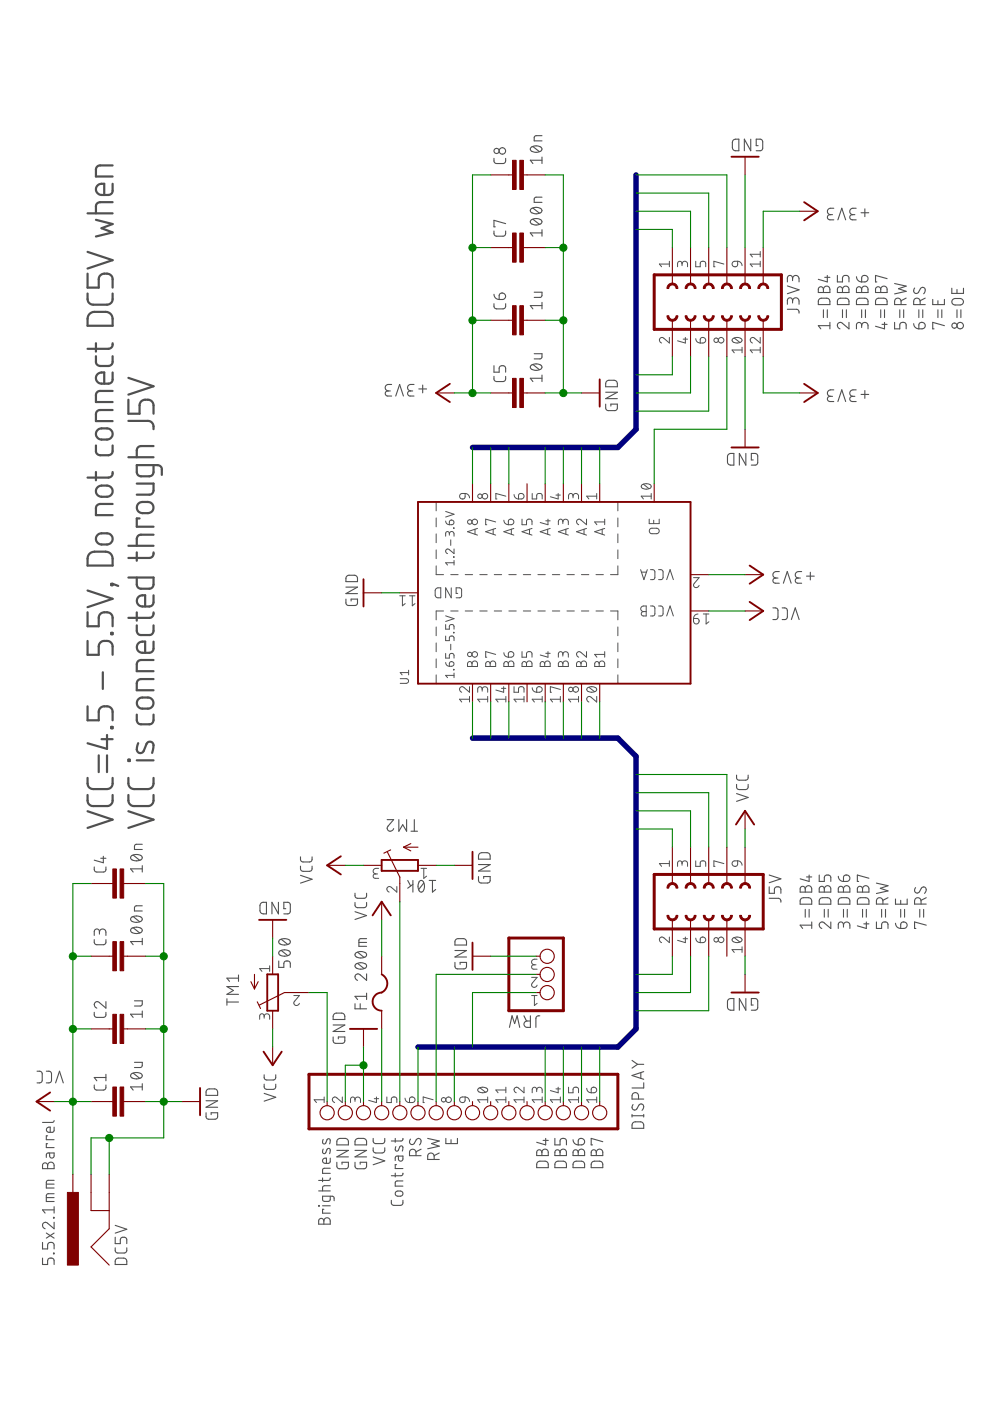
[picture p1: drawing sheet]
<svg xmlns="http://www.w3.org/2000/svg" width="210mm" height="297mm" viewBox="0 0 210 297" stroke-linecap="round" stroke-linejoin="round" font-family="sans-serif">
<g fill="none" stroke="#505050" stroke-width=".47">
<path d="M23.9 39v1.7l-.3 .4-.6 .2h-1.5a1.19 1.19 0 0 1-1.2-1.1 1.19 1.19 0 0 1 1.2-1.2h.6v2.3M23.9 35.1h-2.9l-.6 .4-.1 .4v1.5h3.6M18.6 58v3h2.3v-1.8a1.5 1.5 0 0 1 1.5-1.2 1.5 1.5 0 0 1 1.5 1.2v1.8M18.6 53.4l5.3 1.8-5.3 1.7M18.6 45.2h5.3M20.3 46.6l3.6 .9-2.4 .9 2.4 .9-3.6 .8M23.9 42.9h-2.7l-.6 .2-.2 .4-.1 1.7M18.6 62.2a2.2 2.2 0 0 0 .3 2l.8 .4h3l.5-.1 .4-.3a2.32 2.32 0 0 0 .3-2M18.9 66.7l.5-.4 .6-.2h2.7l.9 .6a3 3 0 0 1 .3 2.4h-5.3a3 3 0 0 1 .3-2.4zM20.3 75.5l.1 1.7 .4 .3 .4 .1h1.8l.6-.3 .3-.4v-1.4M20.3 72.8v1.7M23.9 79v1.7l-.3 .4-.4 .2h-1.7a1.19 1.19 0 0 1-1.2-1.1 1.19 1.19 0 0 1 1.2-1.2h.6v2.3"/>
<path d="M23.9 72.8l-.1 .7-.6 .4-4.6 .1M20.3 94.4l.1 1.7 .4 .3 .4 .1h1.8l.6-.3 .3-.3v-1.5M20.7 91.1a2.26 2.26 0 0 1 2-.3 1.19 1.19 0 0 1 1.2 1.2 1.19 1.19 0 0 1-1.2 1.2 2.26 2.26 0 0 1-2-.3l-.4-.8 .1-.5zM23.9 86.9l-2.9 .1-.6 .4-.1 .4v1.5h3.6M23.9 82.9h-2.9l-.6 .4-.1 .5v1.4h3.6M27.2 89.2h4.2a1.34 1.34 0 0 1 1.2 1.8M27.2 84.8v2.9h2.4v-1.8a1.51 1.51 0 0 1 1.5-1.2 1.51 1.51 0 0 1 1.5 1.2v1.8M27.2 96.9h5.4M27.2 80.1l5.4 1.8-5.4 1.8M32.6 98.6l-.1 1.7-.4 .6-2.2 .1-.5-.1-.3-.4-.1-1.9h4.4l.5 .1 .3 .4 .1 1.6M32.6 94.6h-2.7l-.5 .1-.4 .5v1.7M18.9 117.5l.5-.4 .6-.1h2.7l.9 .5a3 3 0 0 1 .3 2.4h-5.3a3 3 0 0 1 .3-2.4z"/>
<path d="M20.3 100.1v1.7M20.7 113.4a2.26 2.26 0 0 1 2-.3 1.19 1.19 0 0 1 1.2 1.2 1.19 1.19 0 0 1-1.2 1.1 2.26 2.26 0 0 1-2-.3l-.4-.7 .1-.6zM20.7 103.3a2.26 2.26 0 0 1 2-.3 1.19 1.19 0 0 1 1.2 1.1 1.19 1.19 0 0 1-1.2 1.2 2.26 2.26 0 0 1-2-.3l-.4-.7 .1-.6zM23.9 106.8l-2.9 .1-.6 .4-.1 .4v1.5h3.6M23.9 100.1l-.1 .7-.6 .4-4.6 .1M27.2 115.7h5.4M29 102.5h3.6v1.5l-.5 .8-3.1 .1M29 117.1v1.8M29.4 106.7a2.36 2.36 0 0 1 2-.3 1.19 1.19 0 0 1 1.1 1.2 1.19 1.19 0 0 1-1.1 1.2 2.36 2.36 0 0 1-2-.3l-.4-.7 .1-.6zM29.6 109.9h-.6v1.8h3.6M32.6 117.1l-.2 .8-.5 .4h-4.7M32.6 113.4l-3.2 .1-.4 .7v1.5"/>
<path d="M18.6 135.9v2.9h2.3v-1.7a1.41 1.41 0 0 1 2.1-1.2l.4 .2 .5 .7v2M18.6 129.8v3h2.3v-1.8a1.5 1.5 0 0 1 1.5-1.2 1.5 1.5 0 0 1 1.5 1.2v1.8M18.6 125.2l5.3 1.8-5.3 1.7M23.6 123.8h.3v.3h-.3zM23.6 134.2h.3v.3h-.3zM23.9 123.8l1.2 .4M27.2 122.4h5.4l-.2 2-.5 .4h-2l-.5-.1-.4-.5v-1.8M29 132.6l.1 1.6 .3 .3 .5 .1 2.2-.1 .4-.5 .1-1.4M29 129.8v1.8M32.6 139.9l-2.9 .1-.4 .2-.3 .6v1.5h3.6M32.6 136v1.5l-.3 .6-.6 .3h-1.5a1.19 1.19 0 0 1-1.2-1.2 1.19 1.19 0 0 1 1.2-1.2h.6v2.4M32.6 129.8l-.2 .8-.5 .4h-4.7"/>
<path d="M32.6 126.2v1.5l-.3 .6-.6 .3h-1.5a1.19 1.19 0 0 1-1.2-1.2 1.19 1.19 0 0 1 1.2-1.2h.6v2.4M18.6 149.8v2.9h2.3v-1.8a1.5 1.5 0 0 1 1.5-1.2 1.5 1.5 0 0 1 1.5 1.2v1.8M21.5 156.7h2.4M21.8 142.5v3.6M22.7 155.8v3l-4.1-1.2M23.6 154.1h.3v.3h-.3zM29 151.5l.1 1.6 .3 .4 .5 .1 2.2-.1 .4-.6 .1-1.4M29.3 157.6l-.2 .4a1.07 1.07 0 0 0 .6 1.7l.7-.3 .7-1.7a.77 .77 0 0 1 .8-.4 .77 .77 0 0 1 .7 .7l-.3 1.6M29.4 148.2a2.15 2.15 0 0 1 2-.3 1.17 1.17 0 0 1 1.1 1.2 1.17 1.17 0 0 1-1.1 1.1 2.15 2.15 0 0 1-2-.3l-.4-.7 .1-.5zM32.6 144h-2.9l-.4 .3-.3 .6v1.4h3.6M18.6 168.6a2.2 2.2 0 0 0 .3 2l.5 .3h3.3l.5-.1 .4-.3a2.21 2.21 0 0 0 .3-1.9M18.6 164.9a2.3 2.3 0 0 0 .3 2.1l.8 .3h3l.5-.1 .4-.3a2.32 2.32 0 0 0 .3-2"/>
<path d="M18.6 172l5.3 1.8-5.3 1.7M20.9 160.1v3.6M22.7 160.1v3.6M27.2 168.6a2.09 2.09 0 0 0 .4 2l.5 .3h3.3l.5-.1 .4-.3a2.29 2.29 0 0 0 .3-1.9M27.2 164.9a2.17 2.17 0 0 0 .4 2.1l.8 .3h3l.5-.1 .4-.3a2.4 2.4 0 0 0 .3-2M27.2 172l5.4 1.8-5.4 1.7M27.2 161.1h.3v.3h-.3zM29 161.2h3.6"/>
</g>
<g fill="none" stroke="#505050" stroke-width=".23">
<path d="M104.7 33.6l.1 .7 .5 .4 1.5-.1 .4-.3v-.7M112.6 31.2a1.72 1.72 0 0 1 2.3 .3v.1a1.53 1.53 0 0 1-2.3 .4l-.2-.4zM113 31.1l1.4 1.1M114.9 28.8h-1.2l-.3 .1-.1 .3v.7h1.6M114.9 33.3v1.4M114.9 34h-2.5l.6 .7M155.4 29.8a1.21 1.21 0 0 1 1.3-.3v2.5l-1-.1-.3-.2-.1-.4zM159.2 29.5v2.5l-1.4-2.5v2.5M160.7 30.9h-.4v-1.4h1l.4 .6v1.5l-.4 .3-1 .1M104.7 49l.1 .7 .5 .4h1.5l.4-.4v-.7M107.2 47.4l-2.5-.7v1.4h.3M112.6 46.6a1.72 1.72 0 0 1 2.3 .3v.1a1.53 1.53 0 0 1-2.3 .4l-.2-.4z"/>
<path d="M112.6 44.2a1.72 1.72 0 0 1 2.3 .3v.1a1.53 1.53 0 0 1-2.3 .5l-.2-.5zM113 46.5l1.4 1.1M113 44.1l1.4 1.1M114.9 41.8h-1.2l-.3 .1-.1 .3v.7h1.6M114.9 48.7v1.4M114.9 49.4h-2.5l.6 .7M168 59.1a.69 .69 0 0 1 .7-.7 .69 .69 0 0 1 .7 .7v.7M168 59.5v-.6a.55 .55 0 0 0-.5-.5 .55 .55 0 0 0-.6 .5v.9M174.9 58.8h1.1M175.4 58.4v1.4l-1.9-.6M176.5 45.5h-.5a.55 .55 0 0 0-.6 .6 .55 .55 0 0 0 .6 .5h.8M176.8 44.2h-.7a.68 .68 0 0 0-.7 .6 .68 .68 0 0 0 .7 .7"/>
<path d="M177.5 58.4v1.4h1.1v-.9a.7 .7 0 0 1 .7-.5 .7 .7 0 0 1 .7 .5v.9M177.7 46.6l.8-2.4 .8 2.4M181.3 45.5h-.6a.55 .55 0 0 0-.5 .6 .55 .55 0 0 0 .5 .5h.8M181.5 44.2h-.7a.68 .68 0 0 0-.6 .6 .68 .68 0 0 0 .6 .7M181.6 58.7l.3 .7 .8 .4M182.6 45.1h1.6M182.8 58.6a.71 .71 0 0 1 1.2 .1 .71 .71 0 0 1-.6 1.1h-.7zM183.4 44.3v1.6M188.1 59.1l-2.5-.7v1.4h.3M104.7 79.8l.1 .7 .5 .4 1.7-.1 .2-.5v-.5M104.7 77.5v1.4h1.1v-.8a.7 .7 0 0 1 .7-.6 .7 .7 0 0 1 .7 .6v.8M104.7 64.4l.1 .7 .5 .4 1.7-.1 .2-.5v-.5"/>
<path d="M104.7 62.4l.4 .8 .7 .3M105.9 62.4a.7 .7 0 0 1 1.2 .1 .7 .7 0 0 1-.6 1h-.7zM112.6 77.4a1.72 1.72 0 0 1 2.3 .3v.1a1.53 1.53 0 0 1-2.3 .5l-.2-.5zM113 77.3l1.4 1.1M113.3 75h1.6l-.1 1-1.5 .1M113.3 62h1.6v.7l-.2 .3-1.4 .1M114.9 64.1v1.4M114.9 79.5v1.4M114.9 64.8h-2.5l.6 .7M166.9 65.6h2.1l.3 .2 .1 .6M166.9 60.6l2.5 .8-2.5 .9M168 63.8a.69 .69 0 0 1 .7-.7 .69 .69 0 0 1 .7 .7v.7"/>
<path d="M168 64.2v-.5a.55 .55 0 0 0-.5-.6 .55 .55 0 0 0-.6 .6v.8M173.6 63.5l.6-.3 1.5 .2a1.19 1.19 0 0 1 .3 1.2h-2.5zM173.6 61l.5-.2 .4 .2 .1 .3a.69 .69 0 0 1 .7-.6 .69 .69 0 0 1 .7 .6v.7h-2.5zM174.6 61.3v.7M174.6 65.7v1.6M175.4 65.7v1.6M176 69h-2.5l.5 .7M176 68.3v1.4M177.7 63.5l.3-.3h1.5l.5 .5v.9h-2.5zM177.7 61l.5-.2 .3 .2 .1 .3a.69 .69 0 0 1 .7-.6 .69 .69 0 0 1 .7 .6v.7h-2.5zM178.6 61.3v.7M178.6 65.7v1.6"/>
<path d="M179.5 65.7v1.6M180 68.3v1.4l-1.4-1.1a.68 .68 0 0 0-1.1 .2 .68 .68 0 0 0 .6 .9M181.7 63.5l.4-.3h1.5l.4 .5v.9h-2.4zM181.7 61l.5-.2 .3 .2 .2 .3a.68 .68 0 0 1 .7-.6 .68 .68 0 0 1 .6 .6v.7h-2.4zM182.7 69a.68 .68 0 0 1 .7-.7 .68 .68 0 0 1 .6 .7v.7M182.7 69.4v-.5a.55 .55 0 0 0-.6-.5 .55 .55 0 0 0-.5 .5v.8M182.7 61.3v.7M182.7 65.7v1.6M183.5 65.7v1.6M185.8 63.5l.3-.3h1.5l.5 .5v.9h-2.5zM185.8 61l.5-.2 .3 .2 .1 .3a.68 .68 0 0 1 .7-.6 .68 .68 0 0 1 .7 .6v.7h-2.5zM186.7 61.3v.7"/>
<path d="M186.7 65.7v1.6M187 68.8h1.1M187.5 68.3v1.4l-1.9-.5M187.5 65.7v1.6M189.7 68.3v1.4h1.1v-.8a.69 .69 0 0 1 .7-.6 .69 .69 0 0 1 .6 .6v.8M189.7 60.1l2.4 .6-1.6 .5 1.6 .6-2.4 .5M190.8 65.7v1.6M191.1 64.6v-.7a.69 .69 0 0 0-.7-.7 .69 .69 0 0 0-.7 .7v.7h2.4M191.6 65.7v1.6M192.1 63.2l-1 .6M193.7 68.6l.3 .8 .8 .3M193.9 61.1a.61 .61 0 0 0-.1 .9 .61 .61 0 0 0 1 0l.4-.8a.59 .59 0 0 1 .8-.1 .59 .59 0 0 1 .1 .8l-.3 .4"/>
<path d="M194.8 65.7v1.6M195 68.5a.7 .7 0 0 1 1.1 .3 .7 .7 0 0 1-.6 .9h-.7v-1zM195.1 64.6v-.7a.69 .69 0 0 0-.7-.7 .69 .69 0 0 0-.7 .7v.7h2.5M195.6 65.7v1.6M196.2 63.2l-1.1 .6M197.8 63.5v1.1h2.4v-1.1M198.9 63.8v.8M198.9 65.7v1.6M199.7 65.7v1.6M200.2 69l-2.4-.7v1.4h.2M201.8 61.1v1.1h2.5v-1.1M201.9 63.6l.6-.3h1.1a.69 .69 0 0 1 .7 .7 .69 .69 0 0 1-.7 .7l-1.5-.2-.3-.5z"/>
<path d="M202.9 61.4v.8M202.9 65.7v1.6M203.7 65.7v1.6M82.8 82.9h-.6a.54 .54 0 0 0-.5 .5 .54 .54 0 0 0 .5 .6h.8M83 81.5h-.6a.69 .69 0 0 0-.7 .7 .69 .69 0 0 0 .7 .7M83.9 84l.8-2.5 .8 2.5M87.5 82.9h-.5a.54 .54 0 0 0-.6 .5 .54 .54 0 0 0 .6 .6h.8M87.8 81.5h-.7a.69 .69 0 0 0-.7 .7 .69 .69 0 0 0 .7 .7M88.8 82.5h1.6M89.6 81.6v1.7M114.9 80.2h-2.5l.6 .7M128.4 85.7l.1 1 .3 .3h1.7l.4-.3v-1h-1.4v.4"/>
<path d="M128.4 83.2h2.5l-2.5 1.3h2.5M128.5 80.9l.6-.3 1.5 .2a1.19 1.19 0 0 1 .3 1.2h-2.5zM154.4 96.4l.3-.2 .9-.1v2.5a1.19 1.19 0 0 1-1.2-.3l-.2-.4zM158.1 96.1v2.5l-1.3-2.5v2.5M159.7 97.5h-.4v-1.4l1.1 .1 .3 .5-.1 1.5-.3 .4h-1M176.5 84h-.5a.55 .55 0 0 0-.6 .6 .55 .55 0 0 0 .6 .5h.8M176.8 82.7h-.7a.69 .69 0 0 0-.7 .6 .69 .69 0 0 0 .7 .7M177.7 85.1l.8-2.4 .8 2.4M181.3 84h-.6a.55 .55 0 0 0-.5 .6 .55 .55 0 0 0 .5 .5h.8M181.5 82.7h-.7a.69 .69 0 0 0-.6 .6 .69 .69 0 0 0 .6 .7M182.6 83.6h1.6M183.4 82.8v1.7"/>
<path d="M73.3 127l.1 1 .3 .4h1.5l.5-.2 .1-1.2h-1.4v.4M73.3 124.5h2.5l-2.5 1.4h2.5M73.5 122.2l.3-.2h1.5l.5 .4v.9h-2.5zM163.9 128.9l.8 .1 .3 .4-.1 1.6-.3 .3-.7 .1M165 122.6h-.6a.55 .55 0 0 0-.5 .5 .55 .55 0 0 0 .5 .6h.8M165.2 121.2h-.7a.69 .69 0 0 0-.6 .7 .69 .69 0 0 0 .6 .7M165.8 128.9l.9 .1 .2 .4-.1 1.7-.2 .2-.8 .1M166.1 123.7l.8-2.5 .8 2.5M167.8 131.4l.8-2.5 .8 2.5M169.7 122.6h-.6a.55 .55 0 0 0-.5 .5 .55 .55 0 0 0 .5 .6h.9M170 121.2h-.7a.69 .69 0 0 0-.7 .7 .69 .69 0 0 0 .7 .7M171 122.2h1.6"/>
<path d="M171.8 121.3v1.7M30.2 179h-1.4l-.3 .4v.7h1.7M82.1 173.8h1.4l-1.2 1.3a.68 .68 0 0 0 .2 1.1 .68 .68 0 0 0 1-.5M84.6 173.8v2.4l.8-1.3 .8 1.3v-2.4M87.1 176.2h1.4M87.8 173.8v2.4M156.2 166.3v.7l.2 .3 .3 .1 1.7-.1 .2-.3v-.7M156.2 164.3v.8l.5 .3h1.5l.4-.3v-.8M156.2 168.3l2.4 .8-2.4 .8M20 199.2l.1 .9 .4 .2h1.6l.3-.4 .1-.7M20 183.8l.1 .9 .4 .2 1.7-.1 .2-.3 .1-.7M21.1 197.6a.69 .69 0 0 1 .7-.6 .69 .69 0 0 1 .7 .6v.7"/>
<path d="M21.1 198.1v-.6a.55 .55 0 0 0-.6-.6 .55 .55 0 0 0-.5 .6v.8M21.4 182h1.1M21.9 181.5v1.4l-1.9-.5M27.8 197a1.76 1.76 0 0 1 2.3 .1 .88 .88 0 0 1-1.2 .8 .89 .89 0 0 1-1.2-.8zM27.8 194.6a1.76 1.76 0 0 1 2.3 .1 .88 .88 0 0 1-1.2 .9 .89 .89 0 0 1-1.2-.9zM27.8 181.5a1.76 1.76 0 0 1 2.3 .2 .88 .88 0 0 1-1.2 .8 .89 .89 0 0 1-1.2-.8zM28.2 196.7l1.4 1.1M28.2 194.3l1.4 1.1M28.2 181.3l1.4 1.1M30.2 192l-1.4 .1-.3 .3v.7h1.7M30.2 183.5v1.4M30.2 198.9v1.4"/>
<path d="M30.2 199.6h-2.5l.5 .7M30.2 184.2h-2.5l.5 .7M55.3 191.6l.3-.3h.9v2.5a1.19 1.19 0 0 1-1.2-.3l-.2-.4v-1.1zM59 191.3v2.5l-1.3-2.5v2.5M59.2 199.4a1.76 1.76 0 0 1 2.3 .1 .88 .88 0 0 1-1.2 .9l-.3-.1a.69 .69 0 0 1-.7-.2 .69 .69 0 0 1-.1-.7zM59.6 199.1l1.4 1.1M60.6 192.7h-.4v-1.4h1l.3 .4v1.7l-.3 .3-1 .1M63.7 183.6v.8l.6 .3 1.7-.1 .1-.2 .1-.8M63.7 181.7l.1 .8 .5 .3 1.7-.2 .1-.2 .1-.7M63.7 185.6l2.5 .8-2.5 .8M75.3 191.3v.8l.5 .3 1.7-.1 .2-.2v-.8M75.3 189.4l.1 .8 .4 .3 1.7-.1 .2-.3v-.7"/>
<path d="M75.3 193.3l2.4 .8-2.4 .8M76.1 199.8h1.6M77.7 199h-1.4l-.2 .4v1.2h1.6M86.4 186.7l.7 1.1M87.5 186.7v2.4M87.5 187.5l-1.1 .8M88.9 186.9a.58 .58 0 0 1 .7-.2 .58 .58 0 0 1 .3 .6 1.42 1.42 0 0 1-.6 1.8 1.53 1.53 0 0 1-.4-2.2zM89.9 187.2l-1.1 1.4M91 186.7h1.4M91.7 186.7v2.4l.7-.5M96.6 199.3l.3-.3h1.5l.5 .5v.9h-2.4zM101.5 185.8v1l.3 .4h1.6l.5-.4v-1h-1.3v.4"/>
<path d="M101.5 183.3h2.4l-2.4 1.4h2.4M101.6 181.1l.6-.3 1.5 .1a1.21 1.21 0 0 1 .2 1.3h-2.4zM163.1 190.5h2.1l.3 .2 .1 .6M163.1 188v1.4h1.1v-.8a.7 .7 0 0 1 .7-.6 .7 .7 0 0 1 .7 .6v.8M163.1 185.5l2.5 .8-2.5 .9M169.8 188.1l.3-.2 .4 .1 .2 .5a.69 .69 0 0 1 .7-.7 .69 .69 0 0 1 .7 .7v.6h-2.4zM169.9 190.5l.4-.2 1.5 .2a1.27 1.27 0 0 1 .3 1.2h-2.4v-.9zM170.7 188.5v.6M170.7 192.8v1.7M171 185.9h1.1M171.6 185.5v1.4l-1.9-.6M171.6 192.8v1.7"/>
<path d="M172.1 196.2h-2.4l.5 .6M172.1 195.5v1.3M173.7 185.5v1.4h1.1v-.8a.71 .71 0 0 1 .7-.6 .71 .71 0 0 1 .6 .6v.8M173.8 188.1l.3-.2 .4 .1 .3 .5a.69 .69 0 0 1 .7-.7 .69 .69 0 0 1 .6 .7v.6h-2.4zM174 190.5l.4-.2 1.5 .2 .2 .3v.9h-2.4v-.9zM174.8 188.5v.6M174.8 192.8v1.7M175.6 192.8v1.7M176.1 195.5v1.3l-1.3-1.1a.68 .68 0 0 0-1.1 .2 .68 .68 0 0 0 .5 .9M177.7 185.8l.4 .8 .7 .3M177.9 188.1l.3-.2 .4 .1 .2 .5a.68 .68 0 0 1 .7-.7 .68 .68 0 0 1 .7 .7v.6h-2.5zM178 190.5l.4-.2 1.5 .2 .3 .3v.9h-2.5l.1-.9z"/>
<path d="M178.8 196.2a.68 .68 0 0 1 .7-.7 .68 .68 0 0 1 .7 .7v.6M178.8 196.6v-.6a.55 .55 0 0 0-.5-.5 .55 .55 0 0 0-.6 .5v.8M178.8 188.5v.6M178.8 192.8v1.7M178.9 185.7a.7 .7 0 0 1 1.2 .2 .7 .7 0 0 1-.6 1h-.7zM179.6 192.8v1.7M181.9 188.1l.3-.2 .4 .1 .3 .5a.68 .68 0 0 1 .7-.7 .68 .68 0 0 1 .6 .7v.6h-2.4zM182.1 190.5l.4-.2 1.5 .2 .2 .3v.9h-2.4v-.9zM182.9 188.5v.6M182.9 192.8v1.7M183.2 195.9h1M183.7 195.5v1.3l-1.9-.5"/>
<path d="M183.7 192.8v1.7M184.2 186.2l-2.4-.7v1.4h.3M185.8 195.5v1.3h1.1v-.8a.69 .69 0 0 1 .7-.5 .69 .69 0 0 1 .7 .5v.8M185.8 187.2l2.5 .6-1.7 .5 1.7 .6-2.5 .5M186.9 192.8v1.7M187.2 191.7v-.7a.69 .69 0 0 0-.7-.7 .69 .69 0 0 0-.7 .7v.7h2.5M187.7 192.8v1.7M188.3 190.3l-1.1 .6M189.9 195.7l.3 .8 .8 .3M189.9 190.6v1.1h2.4v-1.1M191 190.9v.8M191 192.8v1.7"/>
<path d="M191.2 195.6a.71 .71 0 0 1 1.1 .3 .71 .71 0 0 1-.7 .9h-.6v-.9zM191.8 192.8v1.7M194.1 188.2a.61 .61 0 0 0-.1 .9 .61 .61 0 0 0 .9 0l.4-.8a.63 .63 0 0 1 1 0 .63 .63 0 0 1-.1 .9l-.2 .2M195 192.8v1.7M195.3 191.7v-.7a.69 .69 0 0 0-.7-.7 .69 .69 0 0 0-.7 .7v.7h2.5M195.8 192.8v1.7M196.4 196.2l-2.5-.7v1.3h.3M196.4 190.3l-1.1 .6M20 214.6l.1 .9 .4 .2h1.6l.3-.4 .1-.7M22.5 212.4v1.3l-1.4-1.1a.68 .68 0 0 0-1.1 .2 .68 .68 0 0 0 .5 .9M28.5 212.2h1.7v.7l-.3 .4h-1.4M30.2 214.4v1.3"/>
<path d="M30.2 215h-2.5l.5 .7M48.1 212.4h2.5M48.1 211.8v1.3M50.6 209.2h-2.5l1.4 .8-1.4 .8h2.5M50.6 207.4h-2.5l.6 .7M50.6 206.7v1.4M59.1 203.8v1.3h1.1v-.8a.71 .71 0 0 1 .7-.6 .71 .71 0 0 1 .7 .6v.8M59.2 201.8a1.76 1.76 0 0 1 2.3 .1 .88 .88 0 0 1-1.2 .8h-.3a.69 .69 0 0 1-.7-.2 .69 .69 0 0 1-.1-.7zM59.6 201.5l1.4 1.1M70.6 219.9l.1 .9 .3 .4h1.6l.4-.2 .1-1.1h-1.4v.4M70.6 217.3h2.5l-2.5 1.4h2.5M70.8 215.1l.5-.3 1.5 .1a1.19 1.19 0 0 1 .3 1.3h-2.5z"/>
<path d="M75.3 212.8v1.1h2.4M75.4 204.5a1.72 1.72 0 0 1 2.3 .1v.2a1.47 1.47 0 0 1-2.2 .4l-.2-.2zM75.4 202.1a1.72 1.72 0 0 1 2.3 .2v.1a1.47 1.47 0 0 1-2.2 .4l-.2-.2zM75.8 204.3l1.4 1M75.8 201.9l1.4 1.1M76.4 212.8v1.1M77.7 206.5v1.4l-1.3-1.2a.68 .68 0 0 0-1.1 .2 .68 .68 0 0 0 .5 1M77.7 210.6v1.3M77.7 211.2h-2.4l.5 .7M96.5 204v1l.3 .4h1.6l.4-.2 .1-1.2h-1.3v.5M96.5 201.5h2.4l-2.4 1.4h2.4M108 217.8l.6-2.4 .5 1.6 .5-1.6 .6 2.4"/>
<path d="M111.1 215.4l.5 1.1M112.5 215.4v2.4h-.7a.68 .68 0 0 1-.7-.7 .68 .68 0 0 1 .7-.6h.7M114.4 215.4h-.4l-.4 .4v2M154.4 212a1.19 1.19 0 0 1 1.2-.3v2.5l-.9-.1-.3-.2-.2-.4zM158.1 211.7v2.5l-1.3-2.5v2.5M159.7 213.1h-.4v-1.4h1l.3 .4v1.7l-.3 .3-1 .1M7.9 227.1h.7l.4 .6-.1 1.5-.3 .4h-.7M9.8 227.1h.7l.4 .6v1.5l-.4 .4h-.7M11.5 239l-.2 .9-.9 .2a.58 .58 0 0 1-.5-.7 .58 .58 0 0 1 .7-.4v1.1M11.5 237.6l-.3 .4h-2.2M11.8 229.6l.8-2.5 .8 2.5M20 230l.1 .9 .4 .2h1.6l.3-.4 .1-.7"/>
<path d="M22.5 227.8v1.4M22.5 228.5h-2.5l.5 .7M27.8 227.8a1.76 1.76 0 0 1 2.3 .1 .88 .88 0 0 1-1.2 .8 .89 .89 0 0 1-1.2-.8zM28.2 227.5l1.4 1.1M28.5 225.2h1.7l-.2 1-1.5 .1M30.2 230.4h-2.5l.5 .7M30.2 229.8v1.3M43.7 235.9v1l.3 .4h1.6l.5-.4v-1h-1.3v.4M43.7 233.4h2.4l-2.4 1.4h2.4M43.8 231.1l.6-.2 1.5 .1a1.21 1.21 0 0 1 .2 1.2h-2.4zM56 229.9v.7l.6 .4 1.7-.1 .1-.3 .1-.7M56 227.9v.7l.6 .4 1.7-.1 .1-.3 .1-.7"/>
<path d="M56 231.8l2.5 .8-2.5 .9M134 236.3v.5M134 236.6h2.5M134 224.8l1.2 .9M134.1 238.1l.4-.2h1.5l.4 .4 .1 .9h-2.5zM134.2 234.2a.61 .61 0 0 0-.1 .9 .61 .61 0 0 0 .9 0l.4-.8a.63 .63 0 0 1 1 0 .63 .63 0 0 1-.1 .9l-.2 .2M135.2 225.7l-1.2 .8M135.2 225.7h1.3M135.4 233a1.21 1.21 0 0 0-.3-1.2l-.4-.2-.6 .3-.1 1.1h2.5M135.9 227.4v1.2M136.5 229.6v1.1h-2.5M136.5 236.3v.5"/>
<path d="M136.5 227.2l-2.5 .8 2.5 .8M9.1 246.7l.6-.2 .3 .2 .1 .4a.69 .69 0 0 1 .7-.7 .69 .69 0 0 1 .7 .7v.7h-2.5zM9.8 253.9h1.7M9.8 251.1h1.7M10.1 247.1v.7M10.1 240.8h-.3v.8h1.7M10.1 242.5h-.3v.8h1.7M10.5 244.5v.6a.48 .48 0 0 0 .5 .4 .48 .48 0 0 0 .5-.4v-.6h-1.4l-.2 .2-.1 .7M11.3 258.1l.2 .2zM11.5 259.1v1.4l-1.4-1.1a.68 .68 0 0 0-1.1 .2 .68 .68 0 0 0 .6 .9M11.5 253.1h-1.4l-.3 .4v1.2h1.7M11.5 250.3h-1.4l-.3 .4v1.2h1.7"/>
<path d="M11.5 255.8v1.4M11.5 256.5h-2.5l.6 .7M24.4 259.8l2.5 .8-2.5 .9M67.6 255.6l.1 .1zM67.6 252.5h2.4M67.7 258.5l.5-.2 .3 .2 .2 .4a.68 .68 0 0 1 .6-.7 .68 .68 0 0 1 .7 .7v.6h-2.4zM68.4 249.7v.8M68.4 255.7h1.6M68.5 243.6l-.1 .8 .3 .2 .4-.2 .3-.8h.5v1M68.5 241.6l-.1 .7 .3 .2 .4-.2 .3-.8h.5v1M68.7 258.9v.6M68.7 256.4h-.3v.8h1.6"/>
<path d="M70 253.6v.9l-.2 .2h-1l-.4-.2v-.9h2l.4 .3v.7M70 251.4l-1.5 .1-.1 1M70 249.7l-.2 .6h-2.2M70 247.7h-1.4l-.2 .4v.7h1.6M70 245.6l-.1 .9-1 .2a.58 .58 0 0 1-.5-.8 .58 .58 0 0 1 .8-.3v1.1M71.4 246.4v1l.4 .4h1.7l.4-.4v-1h-1.4v.4M71.4 243.9h2.5l-2.5 1.4h2.5M71.5 241.7l.6-.3h1.3l.5 .5v.8h-2.5zM75.3 246.4v1l.3 .4h1.7l.4-.4v-1h-1.3v.4M75.3 243.9h2.4l-2.4 1.4h2.4M75.4 241.7l.5-.3h1.4l.4 .5v.8h-2.4zM79.1 243.4v.7l.6 .4 1.7-.2 .2-.2v-.7"/>
<path d="M79.1 241.4v.7l.6 .4 1.7-.1 .2-.3v-.7M79.1 245.3l2.5 .8-2.5 .9M83 254.5v.7l.5 .4 1.7-.1 .2-.3v-.7M83.8 241.4v.8M83.8 248.7v.8M83.9 243.1l-.1 .7 .3 .3 .3-.1 .4-1h.5l.1 .3-.1 .8M84 252.6l.3-.1a.92 .92 0 0 1 1.1 .3v.4a.91 .91 0 0 1-.8 .5 .91 .91 0 0 1-.8-.5zM84.1 246.9h-.3v.9h1.6M84.5 245.1v.6a.48 .48 0 0 0 .5 .5 .48 .48 0 0 0 .4-.5v-.6h-1.3l-.3 .3v.7M85.4 250.4h-1.2l-.3 .1-.1 .3v.7h1.6M85.4 248.7l-.1 .5-.3 .1h-2M85.4 241.4v.3l-.2 .2h-2.2"/>
<path d="M87 241.5a.61 .61 0 0 0-.1 .9 .61 .61 0 0 0 .9 0l.5-.8a.59 .59 0 0 1 .8-.1 .59 .59 0 0 1 .1 .9l-.3 .3M88.2 245v-.7a.69 .69 0 0 0-.7-.7 .69 .69 0 0 0-.7 .7v.7h2.5M89.3 243.6l-1.1 .6M90.7 241.4l2.4 .5-1.6 .6 1.6 .5-2.4 .6M92.1 245.8v-.7a.69 .69 0 0 0-.7-.6 .69 .69 0 0 0-.7 .6v.7h2.4M93.1 244.5l-1 .5M94.5 241.4v1.1h2.5v-1.1M95.6 241.6v.9M113.9 244l.3-.2h.4l.3 .5a.68 .68 0 0 1 .7-.7 .68 .68 0 0 1 .6 .7v.7h-2.4zM114.1 246.3l.4-.1 1.5 .1 .2 .4v.9h-2.4v-.9zM114.9 244.3v.7M115.1 241.8h1.1"/>
<path d="M115.7 241.4v1.3l-1.9-.5M117.6 241.4v1.3h1.1v-.8a.69 .69 0 0 1 .7-.6 .69 .69 0 0 1 .7 .6v.8M117.8 244l.3-.2h.4l.2 .5a.68 .68 0 0 1 .7-.7 .68 .68 0 0 1 .7 .7v.7h-2.5zM117.9 246.3l.4-.1 1.5 .1 .3 .4v.9h-2.5l.1-.9zM118.7 244.3v.7M121.5 241.6l.3 .8 .8 .3M121.6 244l.3-.2h.4l.3 .5a.68 .68 0 0 1 .7-.7 .68 .68 0 0 1 .7 .7v.7h-2.5zM121.8 246.3l.4-.1 1.5 .1 .2 .4 .1 .9h-2.5v-.9zM122.6 244.3v.7M122.7 241.6a.7 .7 0 0 1 1.2 .1 .7 .7 0 0 1-.6 1h-.7zM125.5 244l.3-.2h.4l.2 .5a.69 .69 0 0 1 .7-.7 .69 .69 0 0 1 .7 .7v.7h-2.5zM125.6 246.3l.4-.1 1.5 .1 .3 .4v.9h-2.5l.1-.9z"/>
<path d="M126.4 244.3v.7M127.8 242.1l-2.5-.7v1.3h.3M9 266.7v1.4h1.1v-.8a.7 .7 0 0 1 .7-.6 .7 .7 0 0 1 .7 .6v.8M9 263.4v1.4h1.1v-.8a.7 .7 0 0 1 .7-.6 .7 .7 0 0 1 .7 .6v.8M9.8 261.4l1.7 1.1M11.3 265.7l.2 .1zM11.5 261.4l-1.7 1.1M24.4 264.6v.7l.2 .3 .4 .1 1.6-.1 .3-.3v-.7M24.4 262.3v1.4h1.1v-.8a.7 .7 0 0 1 .7-.6 .7 .7 0 0 1 .7 .6v.8M24.6 267l.3-.2h1.5l.5 .4v.9h-2.5z"/>
<circle cx="105.3" cy="32" r=".54"/>
<circle cx="106.5" cy="32" r=".69"/>
<circle cx="202.4" cy="69" r=".54"/>
<circle cx="203.6" cy="69" r=".68"/>
</g>
<g fill="none" stroke="#505050" stroke-width=".21">
<path d="M141.9 56h-2.1l.5 .6M141.9 55.4v1.2M144.6 56a.58 .58 0 0 1 .6-.6 .58 .58 0 0 1 .6 .6v.6M144.6 56.3v-.4a.48 .48 0 0 0-.5-.5 .48 .48 0 0 0-.4 .5v.7M147.5 55.4v1.2h1v-.7a.59 .59 0 0 1 .5-.5 .59 .59 0 0 1 .6 .5v.7M153.5 56l-2.1-.6v1.2h.2M155.4 55.5l1-.1v.7a.6 .6 0 0 1-.9 .4 .6 .6 0 0 1-.1-1zM156.4 55.4l.7 .3 .2 .6M161.2 56h-2.1l.4 .6M161.2 53.3v1.2M161.2 55.4v1.2M161.2 53.9h-2.1l.4 .6"/>
<path d="M141.9 71.5v1.2l-1.1-1a.58 .58 0 0 0-1 .2 .58 .58 0 0 0 .5 .8M144.8 71.9h1M145.3 71.5v1.2l-1.6-.4M147.5 71.8l.3 .7 .7 .2M148.6 71.7a.6 .6 0 0 1 1 .2 .6 .6 0 0 1-.6 .8h-.5zM155.4 71.8a1.34 1.34 0 0 1 1.9 .3 1.24 1.24 0 0 1-2.1 0zM155.7 71.7l1.2 .9M157.3 74.2h-2.1l.5 .6M157.3 73.6v1.2M161.2 71.5v1.2l-1.2-1a.58 .58 0 0 0-.9 .2 .58 .58 0 0 0 .4 .8M161.2 74.2h-2.1l.4 .6M161.2 73.6v1.2"/>
<path d="M92.5 106.4v1.9M92.5 109.8v1.9M92.5 113.2v1.9M92.5 116.6v1.8M92.5 120v1.8h1.5M94.5 110.5l.1 .4 .7 .4M94.5 108.4l1.8 .6-1.8 .6M95.3 113.2a.5 .5 0 0 1 .5-.5 .5 .5 0 0 1 .5 .5v.5M95.3 113.5v-.4a.39 .39 0 0 0-.4-.4 .39 .39 0 0 0-.4 .4v.6M95.4 110.4a.51 .51 0 0 1 .8 .2 .51 .51 0 0 1-.4 .7h-.5zM95.6 114.4v1.2M96.2 111.9l.1 .1z"/>
<path d="M96.2 118l.1 .2zM96.3 116.4v1l-1-.9a.48 .48 0 0 0-.8 .2 .48 .48 0 0 0 .4 .7M96.3 119.3h-1.8l.4 .5M96.3 118.8v1M97.6 104.8l1-.2v.7a.6 .6 0 0 1-.9 .4 .6 .6 0 0 1-.1-.9zM98.6 104.6l.7 .3 .2 .7M100.7 112.2v1.1M101.2 112l-2.1 .7 2.1 .8M104.6 112.2v1.1M105.1 110.7l-2.1-.6v1.2h.2M105.1 112l-2.1 .7 2.1 .8M106.8 110.3l.3 .7 .7 .3"/>
<path d="M107.3 105.2l-2.2-.6v1.2h.3M107.9 110.2a.61 .61 0 0 1 1 .2 .61 .61 0 0 1-.5 .9h-.6zM108.4 112.2v1.1M108.9 112l-2.1 .7 2.1 .8M109 104.9l.3 .6 .6 .3M110.1 104.8a.61 .61 0 0 1 1 .1 .61 .61 0 0 1-.6 .9h-.6zM110.7 110.1v1.2h.9v-.7a.59 .59 0 0 1 .6-.5 .59 .59 0 0 1 .6 .5v.7M112.3 112.2v1.1M112.8 112l-2.1 .7 2.1 .8M112.8 104.6v1.2h1v-.7a.59 .59 0 0 1 .6-.5 .59 .59 0 0 1 .6 .5v.7M115.7 110.4h.9M116.1 112.2v1.1"/>
<path d="M116.2 110.1v1.2l-1.7-.5M116.6 112l-2.1 .7 2.1 .8M117.9 105h.9M118.3 104.6v1.2l-1.6-.5M119.3 110.7a.58 .58 0 0 1 .6-.6 .58 .58 0 0 1 .6 .6v.6M119.3 111v-.4a.48 .48 0 0 0-.4-.5 .48 .48 0 0 0-.5 .5v.7M120 112.2v1.1M120.5 112l-2.1 .7 2.1 .8M121.5 105.2a.58 .58 0 0 1 .6-.6 .58 .58 0 0 1 .6 .6v.6M121.5 105.6v-.5a.48 .48 0 0 0-.5-.5 .48 .48 0 0 0-.5 .5v.7M123.8 112.2v1.1M124.4 110.1v1.2l-1.2-1a.58 .58 0 0 0-.9 .1 .58 .58 0 0 0 .4 .9"/>
<path d="M124.4 112l-2.2 .7 2.2 .8M126.5 104.6v1.2M126.5 105.2h-2.1l.5 .6M127.7 112.2v1.1M128.2 112l-2.1 .7 2.1 .8M128.2 110.7h-2.1l.5 .6M128.2 110.1v1.2M131 106.4v1.9M131 109.8v1.9M131 113.2v1.9M131 116.6v1.8M131 120v1.8h-1.6"/>
<path d="M136.1 102.8a1.6 1.6 0 0 1 1.9 .2 .86 .86 0 0 1-1.2 .7l-.7-.2-.1-.4zM136.4 102.7l1.2 .9M137.6 110.1v.9h2.2v-.9M137.9 112.1l1.3-.1a.58 .58 0 0 1 .6 .6 .58 .58 0 0 1-.6 .6l-1.3-.2-.2-.3zM138.1 105.2h-2.1l.4 .6M138.1 104.6v1.2M138.6 110.3v.7M84.8 126.3h1.1M85.3 126.3v2.1l.6-.4M86.8 126.3h1.2M87.4 126.3v2.1l.6-.4M92.4 124.9l.5-.3h.6v2.1h-.8l-.3-.2-.1-.3z"/>
<path d="M92.5 132.9v1.9M92.5 136.3v1.9M92.5 139.7v1.9M94 129.5h-1.5v1.9M94.5 138.5v1h.8v-.6a.51 .51 0 0 1 .5-.4 .51 .51 0 0 1 .5 .4v.6M94.5 134.9v.9h.8v-.6a.51 .51 0 0 1 .5-.4 .51 .51 0 0 1 .5 .4v.6M94.5 132.4v1h.8v-.6a.51 .51 0 0 1 .5-.4 .51 .51 0 0 1 .5 .4v.6M94.5 130.6l1.8 .6-1.8 .6M95.6 121.8h1.5M95.6 129.5h1.5M95.6 136.6v1.2M95.7 124.6v2.1l-1.2-2.1v2.1"/>
<path d="M96.2 134.1l.1 .1zM97 125.8h-.3v-1.2l.9 .1 .3 .2v1.6l-.3 .2h-.9M98.6 121.8h1.6M98.6 129.5h1.6M101.7 121.8h1.6M101.7 129.5h1.6M104.8 121.8h1.6M104.8 129.5h1.6M105.1 138.7l-2.1-.5v1.1h.2M106.8 138.4l.3 .7 .7 .2M107.9 121.8h1.6M107.9 129.5h1.6"/>
<path d="M107.9 138.3a.61 .61 0 0 1 1 .2 .61 .61 0 0 1-.5 .8h-.6zM110.7 138.2v1.1h.9v-.7a.59 .59 0 0 1 .6-.5 .59 .59 0 0 1 .6 .5v.7M111 121.8h1.5M111 129.5h1.5M114 121.8h1.6M114 129.5h1.6M115.7 138.5h.9M116.2 138.2v1.1l-1.7-.4M117.1 121.8h1.6M117.1 129.5h1.6M119.3 138.7a.58 .58 0 0 1 .6-.5 .58 .58 0 0 1 .6 .5v.6M119.3 139.1v-.5a.48 .48 0 0 0-.4-.4 .48 .48 0 0 0-.5 .4v.7"/>
<path d="M120.2 121.8h1.6M120.2 129.5h1.6M123.3 121.8h1.5M123.3 129.5h1.5M124.4 138.2v1.1l-1.2-1a.58 .58 0 0 0-.9 .2 .58 .58 0 0 0 .4 .8M126.4 121.8h1.5M126.4 129.5h1.5M128.2 138.2v1.1M128.2 138.7h-2.1l.5 .6M129.4 129.5h1.6v1.9M131 132.9v1.9M131 136.3v1.9"/>
<path d="M131 139.7v1.9M135.8 120.8l.7 2.1 .7-2.1M136 121.3h1.1M136.1 128.6l.9-.1v2.1h-.6a.47 .47 0 0 1-.4-.5 .47 .47 0 0 1 .4-.4l-.3-.2-.3-.3zM136.4 129.7h.6M137.9 120.8h.7l.3 .4-.1 1.4-.2 .3h-.7M137.9 128.5h.7l.3 .4-.1 1.4-.2 .3h-.7M139.6 120.8h.7l.3 .4-.1 1.4-.2 .3h-.7M139.6 128.5h.7l.3 .4-.1 1.4-.2 .3h-.7M141.4 122.9l.7-2.1 .7 2.1M141.4 130.6l.7-2.1 .7 2.1M147 122.5h1.2l-1 1.2a.58 .58 0 0 0 .2 .9 .58 .58 0 0 0 .8-.5"/>
<path d="M147 131.1h.8a.59 .59 0 0 1 .4 .7 .59 .59 0 0 1-.6 .5 .59 .59 0 0 1-.6-.6zM148 130.2l-.7 .3-.3 .6M149.1 130.2h1.2M149.7 130.2v2.1l.6-.5M84.9 143.9h1.2a.5 .5 0 0 1 .5 .5 .5 .5 0 0 1-.5 .5h-1.2M86.6 142.6h-1.7l.4 .5M86.6 142.1v1M92.5 143.1v1.8M94.5 140.5l.3 .6 .5 .2M95.4 140.4a.51 .51 0 0 1 .8 .2 .51 .51 0 0 1-.4 .7h-.5zM96.2 141.9l.1 .1zM96.3 142.7v1"/>
<path d="M96.3 143.2h-1.8l.4 .5M99.3 140.4l.5-.1 .3 .4a.58 .58 0 0 1 .6-.6 .58 .58 0 0 1 .5 .6v.6h-2.1zM99.5 145.6v1.2l-1.1-1a.58 .58 0 0 0-.9 .1 .58 .58 0 0 0 .4 .9M99.5 148.3h-2.1l.5 .5M99.5 147.7v1.1M100.1 140.7v.6M102.2 146.2a.58 .58 0 0 1 .6-.6 .58 .58 0 0 1 .6 .6v.6M102.2 146.5v-.5a.48 .48 0 0 0-.4-.4 .48 .48 0 0 0-.5 .4v.8M103.1 140.4l.5-.1 .3 .4a.58 .58 0 0 1 .6-.6 .58 .58 0 0 1 .6 .6v.6h-2.1zM103.4 147.7v1.1M103.4 148.3h-2.1l.4 .5M103.9 140.7v.6"/>
<path d="M106.3 145.9h1M106.8 145.6v1.2l-1.7-.5M107 140.4l.5-.1 .3 .4a.58 .58 0 0 1 .6-.6 .58 .58 0 0 1 .5 .6v.6h-2.1zM107.3 147.7v1.1M107.3 148.3h-2.2l.5 .5M107.8 140.7v.6M109 145.6v1.2h.9v-.8a.59 .59 0 0 1 .6-.4 .59 .59 0 0 1 .6 .4v.8M110.8 140.4l.5-.1 .3 .4a.58 .58 0 0 1 .6-.6 .58 .58 0 0 1 .6 .6v.6h-2.1zM111.1 147.7v1.1M111.1 148.3h-2.1l.5 .5M111.6 140.7v.6M112.8 145.8l.3 .7 .7 .3"/>
<path d="M113.9 145.7a.61 .61 0 0 1 1 .2 .61 .61 0 0 1-.5 .9h-.6zM114.7 140.4l.5-.1 .3 .4a.58 .58 0 0 1 .6-.6 .58 .58 0 0 1 .5 .6v.6h-2.1zM115 147.7v1.1M115 148.3h-2.2l.5 .5M115.5 140.7v.6M118.5 140.4l.5-.1 .3 .4a.58 .58 0 0 1 .6-.6 .58 .58 0 0 1 .6 .6v.6h-2.1zM118.8 147.7v1.1M118.8 148.3h-2.1l.5 .5M118.8 146.2l-2.1-.6v1.2h.2M119.3 140.7v.6M122.4 140.4l.5-.1 .3 .4a.58 .58 0 0 1 .6-.6 .58 .58 0 0 1 .6 .6v.6h-2.2zM122.7 147.7v1.1"/>
<path d="M122.7 148.3h-2.2l.5 .5M123.2 140.7v.6M124.5 145.9a1.34 1.34 0 0 1 2 .3 1.24 1.24 0 0 1-2.1 0zM124.9 145.7l1.1 .9M126.2 140.4l.5-.1 .3 .4a.58 .58 0 0 1 .6-.6 .58 .58 0 0 1 .6 .6v.6h-2.1zM126.5 147.7v1.1l-1.2-1a.58 .58 0 0 0-.9 .2 .58 .58 0 0 0 .5 .8M127 140.7v.6M131 143.1v1.8M80.1 185.3h-.5a.47 .47 0 0 0-.5 .5 .47 .47 0 0 0 .5 .4h.7M80.3 184.1h-.6a.59 .59 0 0 0-.6 .6 .59 .59 0 0 0 .6 .6M84.1 188v1.1l-1.1-1a.59 .59 0 0 0-1 .2 .59 .59 0 0 0 .5 .8M89.3 184.1h1.1"/>
<path d="M89.9 184.1v2.1l.5-.4M141.9 198.7v1.2l-1.1-1.1a.59 .59 0 0 0-1 .2 .59 .59 0 0 0 .5 .9M141.9 182.5v1.2M141.9 183.1h-2.1l.5 .6M144.6 183.1a.58 .58 0 0 1 .6-.6 .58 .58 0 0 1 .6 .6v.6M144.6 183.5v-.5a.48 .48 0 0 0-.5-.5 .48 .48 0 0 0-.4 .5v.7M144.8 199h1M145.3 198.7v1.2l-1.6-.5M147.5 182.5v1.2h1v-.7a.59 .59 0 0 1 .5-.5 .59 .59 0 0 1 .6 .5v.7M147.5 198.9l.3 .7 .7 .3M148.6 198.8a.6 .6 0 0 1 1 .2 .6 .6 0 0 1-.6 .9h-.5zM153.5 183.1l-2.1-.6v1.2h.2"/>
<path d="M155.4 198.9a1.34 1.34 0 0 1 1.9 .4 1.24 1.24 0 0 1-2.1 0zM155.4 182.6l1-.1v.7a.59 .59 0 0 1-.9 .4 .59 .59 0 0 1-.1-1zM155.7 198.8l1.2 .9M156.4 182.5l.7 .3 .2 .7M56 215.5a.58 .58 0 0 1 .6-.6 .58 .58 0 0 1 .6 .6v.6M56 215.9v-.5a.48 .48 0 0 0-.5-.5 .48 .48 0 0 0-.4 .5v.7M57.2 205.4h-2.1l.4 .6M57.2 204.8v1.2M62.3 211.1h1.2l-1 1.2a.58 .58 0 0 0 .2 .9 .58 .58 0 0 0 .8-.5M112.7 207.2h1.2l-1 1.2a.58 .58 0 0 0 .2 .9 .58 .58 0 0 0 .8-.4M112.7 211.1h1.2M113.3 211.1v2.1l.6-.5"/>
<path d="M113.6 204.6h-.4a.47 .47 0 0 0-.5 .4 .47 .47 0 0 0 .5 .5h.7M113.9 203.4h-.6a.59 .59 0 0 0-.6 .6 .59 .59 0 0 0 .6 .6M157.3 200.7v1.2M157.3 201.3h-2.1l.5 .6M68.7 233.2h-2.1l.5 .6M68.7 232.6v1.2M72.6 232.6v1.2l-1.2-1a.58 .58 0 0 0-.9 .1 .58 .58 0 0 0 .5 .9M75.3 233.2a.58 .58 0 0 1 .6-.6 .58 .58 0 0 1 .5 .6v.6M75.3 233.5v-.4a.48 .48 0 0 0-.5-.5 .48 .48 0 0 0-.5 .5v.7M79.4 232.9h.9M79.8 232.6v1.2l-1.6-.5M82 232.6v1.2h1v-.7a.59 .59 0 0 1 .6-.5 .59 .59 0 0 1 .5 .5v.7"/>
<path d="M85.9 232.8l.2 .7 .7 .3M87 232.7a.61 .61 0 0 1 .9 .2 .61 .61 0 0 1-.5 .9h-.6zM91.8 233.2l-2.1-.6v1.2h.3M97.6 232.7l1-.1v.7a.59 .59 0 0 1-.9 .4 .59 .59 0 0 1-.1-1zM98.6 232.6l.7 .3 .2 .6M101.4 230.8a1.34 1.34 0 0 1 2 .3 1.24 1.24 0 0 1-2.1 0zM101.7 230.6l1.2 1M103.4 233.2h-2.1l.4 .6M103.4 232.6v1.2M107.3 233.2h-2.2l.5 .6M107.3 230.5v1.2M107.3 232.6v1.2"/>
<path d="M107.3 231.1h-2.2l.5 .6M111.1 230.5v1.2l-1.2-1a.58 .58 0 0 0-.9 .2 .58 .58 0 0 0 .5 .8M111.1 233.2h-2.1l.5 .6M111.1 232.6v1.2M113.8 231.1a.58 .58 0 0 1 .6-.6 .58 .58 0 0 1 .6 .6v.6M113.8 231.5v-.5a.48 .48 0 0 0-.5-.5 .48 .48 0 0 0-.5 .5v.7M115 233.2h-2.2l.5 .6M115 232.6v1.2M117.9 230.9h.9M118.3 230.5v1.2l-1.6-.5M118.8 233.2h-2.1l.5 .6M118.8 232.6v1.2"/>
<path d="M120.5 230.5v1.2h1v-.7a.59 .59 0 0 1 .6-.5 .59 .59 0 0 1 .6 .5v.7M122.7 233.2h-2.2l.5 .6M122.7 232.6v1.2M124.4 230.7l.3 .7 .6 .3M125.5 230.7a.61 .61 0 0 1 1 .1 .61 .61 0 0 1-.6 .9h-.6zM126.5 233.2h-2.1l.5 .6M126.5 232.6v1.2"/>
<circle cx="151.8" cy="72.1" r=".47"/>
<circle cx="152.9" cy="72.1" r=".59"/>
<circle cx="99.6" cy="110.7" r=".47"/>
<circle cx="100.7" cy="110.7" r=".59"/>
<circle cx="101.8" cy="105.2" r=".47"/>
<circle cx="102.8" cy="105.2" r=".59"/>
<circle cx="99.6" cy="138.8" r=".47"/>
<circle cx="100.7" cy="138.7" r=".59"/>
<circle cx="121" cy="146.2" r=".47"/>
<circle cx="122.1" cy="146.2" r=".6"/>
<circle cx="151.8" cy="199.3" r=".47"/>
<circle cx="152.9" cy="199.3" r=".59"/>
<circle cx="94.1" cy="233.2" r=".47"/>
<circle cx="95.1" cy="233.2" r=".6"/>
</g>
<path d="M138.7 58.3h27v11.5h-27zM107.9 198.9h11.5v15.4h-11.5zM138.7 185.4h23.1v11.6h-23.1zM65.5 227.8h65.5v11.5h-65.5z" fill="none" stroke="#800000" stroke-width=".63"/>
<g fill="none" stroke="#800000" stroke-width=".23">
<path d="M104 37.1h4.7M111 37.1h4.6M158 33.2v3.9M104 52.5h4.7M111 52.5h4.6M142.6 52.5v7.7M146.4 52.5v7.7M150.3 52.5v7.7M154.1 52.5v7.7M158 52.5v7.7M161.8 52.5v7.7M169.5 44.8h3.9"/>
<path d="M104 67.9h4.7M111 67.9h4.6M142.6 67.9v7.7M146.4 67.9v7.7M150.3 67.9v7.7M154.1 67.9v7.7M158 67.9v7.7M161.8 67.9v7.7M92.5 83.3h3.8M104 83.3h4.7M111 83.3h4.6M123.3 83.3h3.8"/>
<path d="M158 91v3.9M169.5 83.3h3.9M100.2 102.6v3.8M104 102.6v3.8M107.9 102.6v3.8M111.7 102.6v3.8M115.6 102.6v3.8M119.4 102.6v3.8M123.3 102.6v3.8M127.1 102.6v3.8M138.7 102.6v3.8M77.1 125.7h3.8"/>
<path d="M84.8 125.7h3.8M146.4 121.8h3.9M146.4 129.5h3.9M158 121.8h3.8M158 129.5h3.8M100.2 144.9v3.9M104 144.9v3.9M107.9 144.9v3.9M111.7 144.9v3.9M115.6 144.9v3.9M119.4 144.9v3.9M123.3 144.9v3.9"/>
<path d="M127.1 144.9v3.9M85.6 179.6h3M85.6 179.6l1.5 .8M87.1 178.9l-1.5 .7M142.6 179.6v7.7M146.4 179.6v7.7M150.3 179.6v7.7M154.1 179.6v7.7M158 171.9v3.9M158 179.6v7.7M19.3 187.3h4.6M26.2 187.3h4.7"/>
<path d="M57.8 195v3.9M69.4 183.5h3.8M77.1 183.5h3.8M80.9 191.2v3.8M82.1 180.6l2.7 5.4v5.2M82.8 180.2l-1.4 .7M88.6 183.5h3.9M96.3 183.5h3.9M142.6 195v7.7M146.4 195v7.7M150.3 195v7.7M154.1 195v7.7"/>
<path d="M158 195v7.7M19.3 202.7h4.6M19.3 218.1h4.6M26.2 202.7h4.7M26.2 218.1h4.7M53.2 208.1l.8 1.6M54 206.6v3.1M54.5 212.4l.7 1.4M54.7 208.1l-.7 1.6M57.8 202.7v3.9M57.8 214.3v3.8M65.5 210.4h-5.2l-5.3 2.7"/>
<path d="M77.1 218.1v3.9M80.9 202.7v3.9M80.9 214.3v3.8M100.2 202.7h3.8M113.7 210.4h.8M113.7 206.6h.8M113.7 202.7h.8M158 206.6v3.8M7.7 233.6h3.9M19.3 233.6h4.6M26.2 233.6h4.7M38.6 233.6h3.8"/>
<path d="M57.8 222v3.8M69.4 233.6v.8M73.2 233.6v.8M77.1 233.6v.8M80.9 233.6v.8M84.8 233.6v.8M88.6 233.6v.8M92.5 233.6v.8M96.3 233.6v.8M100.2 233.6v.8M104 233.6v.8M107.9 233.6v.8"/>
<path d="M111.7 233.6v.8M115.6 233.6v.8M119.4 233.6v.8M123.3 233.6v.8M127.1 233.6v.8M15.5 249v3.8M19.3 249v7.7h3.9M23.2 249v11.5l-3.9 3.9 3.9 3.8"/>
<circle cx="116" cy="206.6" r="1.5"/>
<circle cx="116" cy="202.8" r="1.5"/>
<circle cx="116" cy="210.5" r="1.5"/>
<circle cx="69.4" cy="235.9" r="1.5"/>
<circle cx="73.2" cy="235.9" r="1.5"/>
<circle cx="77.1" cy="235.9" r="1.5"/>
<circle cx="80.9" cy="235.9" r="1.5"/>
<circle cx="84.8" cy="235.9" r="1.5"/>
<circle cx="88.6" cy="235.9" r="1.5"/>
<circle cx="92.5" cy="235.9" r="1.5"/>
<circle cx="96.3" cy="235.9" r="1.5"/>
<circle cx="100.2" cy="235.9" r="1.5"/>
<circle cx="104" cy="235.9" r="1.5"/>
<circle cx="107.9" cy="235.9" r="1.5"/>
<circle cx="111.7" cy="235.9" r="1.5"/>
<circle cx="115.6" cy="235.9" r="1.5"/>
<circle cx="119.4" cy="235.9" r="1.5"/>
<circle cx="123.3" cy="235.9" r="1.5"/>
<circle cx="127.1" cy="235.9" r="1.5"/>
</g>
<g fill="none" stroke="#800000" stroke-width=".4">
<path d="M155.1 33.2h5.8M170.5 42.9l2.9 1.9-2.9 1.9M95.4 81.4l-2.9 1.9 2.9 1.9M127.1 80.4v5.8M155.1 94.9h5.8M170.5 81.4l2.9 1.9-2.9 1.9M88.6 106.4h57.8v38.5h-57.8zM158.9 119.9l2.9 1.9-2.9 2M77.1 122.8v5.8M158.9 127.6l2.9 1.9-2.9 2M156 174.8l2-2.9 1.9 2.9M54.9 195h5.8"/>
<path d="M72.3 181.5l-2.9 2 2.9 1.9M79 194.1l1.9-2.9 1.9 2.9M80.9 182.3h7.7v2.3h-7.7zM100.2 180.6v5.8M100.2 199.9v5.7M56.7 206.6h2.3v7.7h-2.3zM74.2 218.1h5.8M80.9 206.6a2.1 2.1 0 0 1 1.2 2.3 2.1 2.1 0 0 1-1.9 1.7 1.92 1.92 0 0 0-1.2 2.1 1.92 1.92 0 0 0 1.9 1.6M155.1 210.4h5.8M10.6 231.6l-2.9 2 2.9 1.9M42.4 230.7v5.8M55.9 223l1.9 2.8 1.9-2.8"/>
</g>
<g fill="#800000" stroke="#800000" stroke-width=".21">
<path d="M149.5 60.3a1.15 1.15 0 0 1 1.2-.2 1.15 1.15 0 0 1 .7 1.1h-.4a.77 .77 0 0 0-.7-.8 .77 .77 0 0 0-.8 .8h-.4l.1-.5z" fill-rule="evenodd"/>
<path d="M145.6 60.3a1.15 1.15 0 0 1 1.3-.2 1.15 1.15 0 0 1 .7 1.1h-.4a.77 .77 0 0 0-.8-.8 .77 .77 0 0 0-.8 .8h-.3v-.5z" fill-rule="evenodd"/>
<path d="M141.8 60.3a1.15 1.15 0 0 1 1.2-.2 1.15 1.15 0 0 1 .7 1.1h-.4a.77 .77 0 0 0-.7-.8 .77 .77 0 0 0-.8 .8h-.4l.1-.5z" fill-rule="evenodd"/>
<path d="M149.1 67h.4a.77 .77 0 0 0 .8 .7 .77 .77 0 0 0 .7-.7h.4a1.15 1.15 0 0 1-1.1 1.1 1.15 1.15 0 0 1-1.2-1.1z" fill-rule="evenodd"/>
<path d="M145.3 67h.3a.77 .77 0 0 0 .8 .7 .77 .77 0 0 0 .8-.7h.4a1.15 1.15 0 0 1-1.2 1.1 1.15 1.15 0 0 1-1.1-1.1z" fill-rule="evenodd"/>
<path d="M141.4 67h.4a.77 .77 0 0 0 .8 .7 .77 .77 0 0 0 .7-.7h.4a1.15 1.15 0 0 1-1.1 1.1 1.15 1.15 0 0 1-1.2-1.1z" fill-rule="evenodd"/>
<path d="M157.2 60.3a1.15 1.15 0 0 1 1.3-.2 1.15 1.15 0 0 1 .6 1.1h-.4a.77 .77 0 0 0-.7-.8 .77 .77 0 0 0-.8 .8h-.4l.1-.5z" fill-rule="evenodd"/>
<path d="M153.4 60.3a1.15 1.15 0 0 1 1.2-.2 1.15 1.15 0 0 1 .7 1.1h-.4a.77 .77 0 0 0-.8-.8 .77 .77 0 0 0-.7 .8h-.4v-.5z" fill-rule="evenodd"/>
<path d="M156.8 67h.4a.77 .77 0 0 0 .8 .7 .77 .77 0 0 0 .7-.7h.4a1.15 1.15 0 0 1-1.1 1.1 1.15 1.15 0 0 1-1.2-1.1z" fill-rule="evenodd"/>
<path d="M153 67h.4a.77 .77 0 0 0 .7 .7 .77 .77 0 0 0 .8-.7h.4a1.15 1.15 0 0 1-1.2 1.1 1.15 1.15 0 0 1-1.1-1.1z" fill-rule="evenodd"/>
<path d="M161.1 60.3a1.15 1.15 0 0 1 1.2-.2 1.15 1.15 0 0 1 .7 1.1h-.4a.77 .77 0 0 0-.8-.8 .77 .77 0 0 0-.7 .8h-.4v-.5z" fill-rule="evenodd"/>
<path d="M160.7 67h.4a.77 .77 0 0 0 .7 .7 .77 .77 0 0 0 .8-.7h.4a1.15 1.15 0 0 1-1.2 1.1 1.15 1.15 0 0 1-1.1-1.1z" fill-rule="evenodd"/>
<path d="M149.5 187.4a1.16 1.16 0 0 1 1.3-.2 1.16 1.16 0 0 1 .6 1.1h-.4a.77 .77 0 0 0-.7-.8 .77 .77 0 0 0-.8 .8h-.4l.1-.4z" fill-rule="evenodd"/>
<path d="M145.6 187.4a1.16 1.16 0 0 1 1.3-.2 1.16 1.16 0 0 1 .7 1.1h-.4a.77 .77 0 0 0-.8-.8 .77 .77 0 0 0-.8 .8h-.3v-.4z" fill-rule="evenodd"/>
<path d="M141.8 187.4a1.16 1.16 0 0 1 1.2-.2 1.16 1.16 0 0 1 .7 1.1h-.4a.77 .77 0 0 0-.7-.8 .77 .77 0 0 0-.8 .8h-.4l.1-.4z" fill-rule="evenodd"/>
<path d="M149.1 194.1h.4a.77 .77 0 0 0 .8 .7 .77 .77 0 0 0 .7-.7h.4a1.15 1.15 0 0 1-1.1 1.1 1.15 1.15 0 0 1-1.2-1.1z" fill-rule="evenodd"/>
<path d="M145.3 194.1h.3a.77 .77 0 0 0 .8 .7 .77 .77 0 0 0 .8-.7h.4a1.15 1.15 0 0 1-1.2 1.1 1.15 1.15 0 0 1-1.1-1.1z" fill-rule="evenodd"/>
<path d="M141.4 194.1h.4a.77 .77 0 0 0 .8 .7 .77 .77 0 0 0 .7-.7h.4a1.15 1.15 0 0 1-1.1 1.1 1.15 1.15 0 0 1-1.2-1.1z" fill-rule="evenodd"/>
<path d="M157.2 187.4a1.16 1.16 0 0 1 1.3-.2 1.16 1.16 0 0 1 .6 1.1h-.4a.77 .77 0 0 0-.7-.8 .77 .77 0 0 0-.8 .8h-.4l.1-.4z" fill-rule="evenodd"/>
<path d="M153.4 187.4a1.16 1.16 0 0 1 1.2-.2 1.16 1.16 0 0 1 .7 1.1h-.4a.77 .77 0 0 0-.8-.8 .77 .77 0 0 0-.7 .8h-.4v-.4z" fill-rule="evenodd"/>
<path d="M156.8 194.1h.4a.77 .77 0 0 0 .8 .7 .77 .77 0 0 0 .7-.7h.4a1.15 1.15 0 0 1-1.1 1.1 1.15 1.15 0 0 1-1.2-1.1z" fill-rule="evenodd"/>
<path d="M153 194.1h.4a.77 .77 0 0 0 .7 .7 .77 .77 0 0 0 .8-.7h.4a1.15 1.15 0 0 1-1.2 1.1 1.15 1.15 0 0 1-1.1-1.1z" fill-rule="evenodd"/>
</g>
<g fill="#800000" stroke="#800000" stroke-width=".21">
<path d="M25.5 230.5h.7v6.1h-.7z"/>
<path d="M23.9 230.5h.8v6.1h-.8z"/>
<path d="M25.5 215.1h.7v6.1h-.7z"/>
<path d="M23.9 215.1h.8v6.1h-.8z"/>
<path d="M25.5 199.6h.7v6.2h-.7z"/>
<path d="M23.9 199.6h.8v6.2h-.8z"/>
<path d="M25.5 184.2h.7v6.2h-.7z"/>
<path d="M23.9 184.2h.8v6.2h-.8z"/>
<path d="M110.2 80.2h.8v6.2h-.8z"/>
<path d="M108.7 80.2h.7v6.2h-.7z"/>
<path d="M110.2 64.8h.8v6.2h-.8z"/>
<path d="M108.7 64.8h.7v6.2h-.7z"/>
<path d="M110.2 49.4h.8v6.2h-.8z"/>
<path d="M108.7 49.4h.7v6.2h-.7z"/>
<path d="M110.2 34h.8v6.2h-.8z"/>
<path d="M108.7 34h.7v6.2h-.7z"/>
<path d="M14.3 252.8h2.3v15.4h-2.3z"/>
</g>
<path d="M134.9 37.1v53.9l-3.9 3.9h-30.8M100.2 156.5h30.8l3.9 3.9v57.7l-3.9 3.9h-42.4" fill="none" stroke="#000080" stroke-width="1.2"/>
<g fill="none" stroke="#008000" stroke-width=".23">
<path d="M104 37.1h-3.8v46.2M115.6 37.1h3.8v46.2M134.9 37.1h19.2v15.4M158 37.1v15.4M100.2 52.5h3.8M115.6 52.5h3.8M134.9 40.9h15.4v11.6M134.9 44.8h11.5v7.7M134.9 48.6h7.7v3.9M169.5 44.8h-7.7v7.7M100.2 67.9h3.8M115.6 67.9h3.8"/>
<path d="M142.6 75.6v3.9h-7.7M146.4 75.6v7.7h-11.5M150.3 75.6v11.6h-15.4M154.1 75.6v15.4h-15.4v11.6M158 75.6v15.4M161.8 75.6v7.7h7.7M96.3 83.3h7.7M100.2 94.9v7.7M104 94.9v7.7M107.9 94.9v7.7M115.6 83.3h7.7M115.6 94.9v7.7"/>
<path d="M119.4 94.9v7.7M123.3 94.9v7.7M127.1 94.9v7.7M80.9 125.7h3.9M150.3 129.5h7.7M150.3 121.8h7.7M100.2 148.8v7.7M104 148.8v7.7M107.9 148.8v7.7M115.6 148.8v7.7M119.4 148.8v7.7M123.3 148.8v7.7"/>
<path d="M127.1 148.8v7.7M134.9 168.1h15.4v11.5M134.9 164.2h19.2v15.4M134.9 171.9h11.5v7.7M134.9 175.8h7.7v3.8M158 175.8v3.8M19.3 187.3h-3.8v61.7M30.9 187.3h3.8v54h-15.4v7.7M57.8 198.9v3.8M73.2 183.5h3.9M80.9 195v7.7M84.8 191.2v42.4"/>
<path d="M92.5 183.5h3.8M15.5 202.7h3.8M15.5 218.1h3.8M30.9 202.7h3.8M30.9 218.1h3.8M57.8 218.1v3.9M65.5 210.4h3.9v23.2M80.9 218.1v15.5M104 202.7h9.7M113.7 210.4h-13.5v11.6M113.7 206.6h-21.2v27M142.6 202.7v3.9h-7.7"/>
<path d="M146.4 202.7v7.7h-11.5M150.3 202.7v11.6h-15.4M158 202.7v3.9M11.6 233.6h7.7M30.9 233.6h7.7M77.1 222v11.6M77.1 225.8h-3.9v7.8M88.6 222v11.6M96.3 222v11.6M115.6 222v11.6M119.4 222v11.6M123.3 222v11.6"/>
<path d="M127.1 222v11.6M23.2 241.3v7.7"/>
</g>
<g fill="#008000" stroke="#008000" stroke-width=".21">
<circle cx="77.1" cy="225.9" r=".76"/>
<circle cx="34.7" cy="218.2" r=".76"/>
<circle cx="34.7" cy="202.8" r=".76"/>
<circle cx="34.7" cy="233.6" r=".76"/>
<circle cx="23.2" cy="241.3" r=".76"/>
<circle cx="119.4" cy="52.5" r=".76"/>
<circle cx="119.4" cy="67.9" r=".76"/>
<circle cx="119.4" cy="83.3" r=".76"/>
<circle cx="15.5" cy="218.2" r=".76"/>
<circle cx="15.5" cy="202.8" r=".76"/>
<circle cx="15.5" cy="233.6" r=".76"/>
<circle cx="100.2" cy="52.5" r=".76"/>
<circle cx="100.2" cy="67.9" r=".76"/>
<circle cx="100.2" cy="83.3" r=".76"/>
</g>
</svg>
